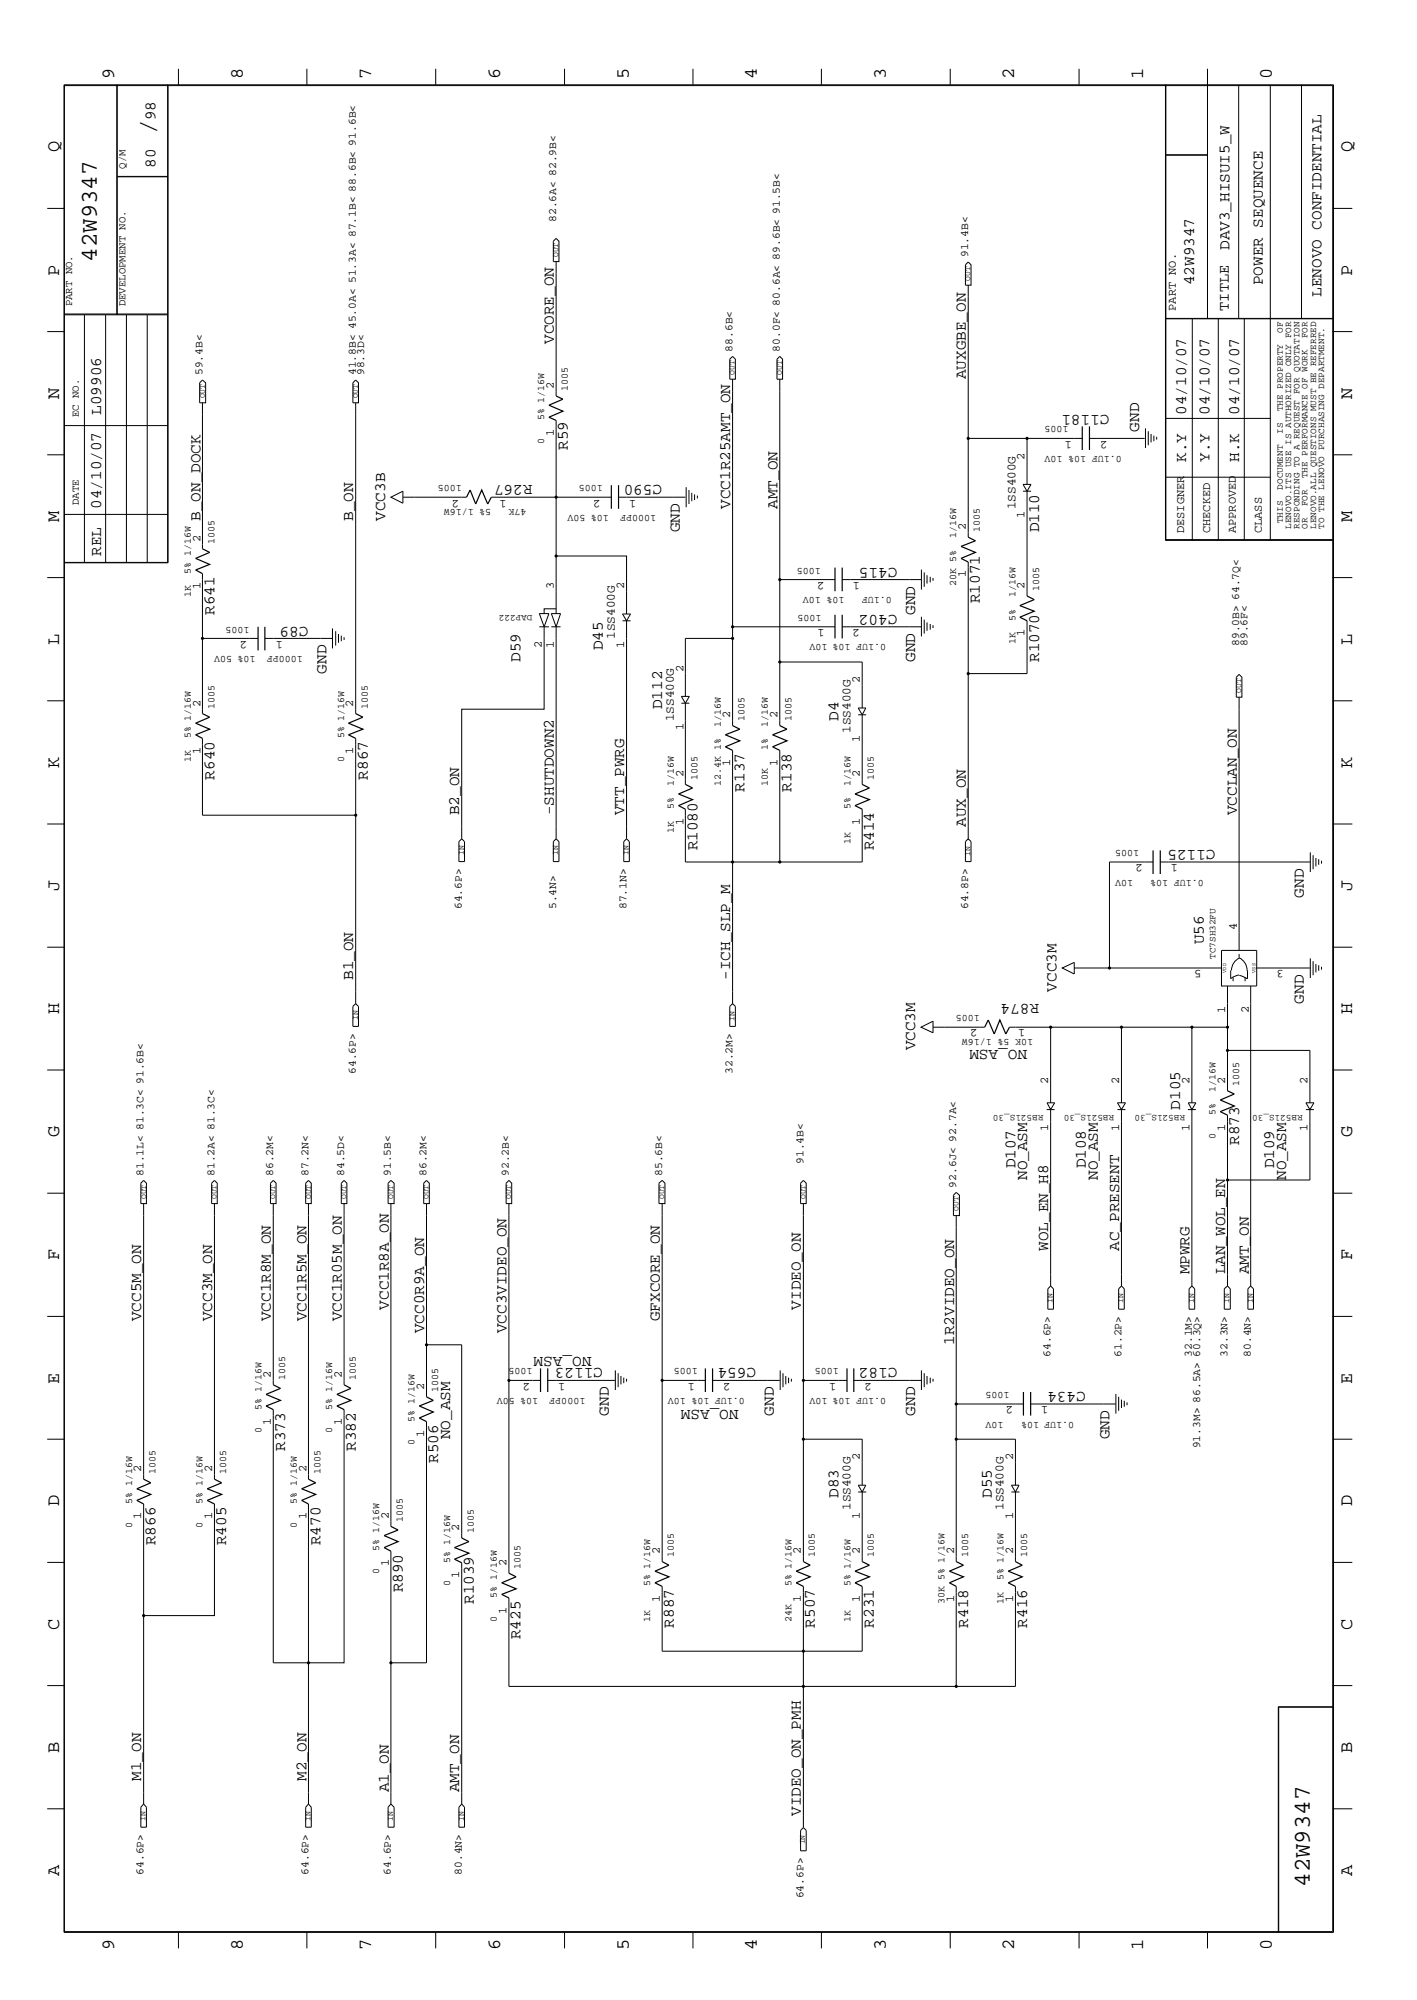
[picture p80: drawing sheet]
<svg xmlns="http://www.w3.org/2000/svg" width="300mm" height="423mm" viewBox="0 0 300 423" stroke-linecap="round" stroke-linejoin="round" font-family="sans-serif">
<defs><g id="words">
<text font-size="5.2" x="32.9" y="28.4" transform="rotate(-90 32.9 28.4)">/</text>
<g font-size="5.1">
<text x="20.5" y="55.4" transform="rotate(-90 20.5 55.4)">42W9347</text>
<text x="277.2" y="399.4" transform="rotate(-90 277.2 399.4)">42W9347</text>
</g>
<g font-size="4">
<text x="24.1" y="16.7" transform="rotate(-90 24.1 16.7)">9</text>
<text x="51.4" y="16.7" transform="rotate(-90 51.4 16.7)">8</text>
<text x="78.6" y="16.7" transform="rotate(-90 78.6 16.7)">7</text>
<text x="105.8" y="16.7" transform="rotate(-90 105.8 16.7)">6</text>
<text x="133.1" y="16.7" transform="rotate(-90 133.1 16.7)">5</text>
<text x="160.2" y="16.7" transform="rotate(-90 160.2 16.7)">4</text>
<text x="187.5" y="16.7" transform="rotate(-90 187.5 16.7)">3</text>
<text x="214.6" y="16.7" transform="rotate(-90 214.6 16.7)">2</text>
<text x="241.9" y="16.7" transform="rotate(-90 241.9 16.7)">1</text>
<text x="269.2" y="16.7" transform="rotate(-90 269.2 16.7)">0</text>
<text x="12.5" y="32.3" transform="rotate(-90 12.5 32.3)">Q</text>
<text x="286.2" y="32.3" transform="rotate(-90 286.2 32.3)">Q</text>
<text x="12.5" y="58.3" transform="rotate(-90 12.5 58.3)">P</text>
<text x="286.2" y="58.3" transform="rotate(-90 286.2 58.3)">P</text>
<text x="12.5" y="84.4" transform="rotate(-90 12.5 84.4)">N</text>
<text x="286.2" y="84.4" transform="rotate(-90 286.2 84.4)">N</text>
<text x="12.5" y="110.5" transform="rotate(-90 12.5 110.5)">M</text>
<text x="286.2" y="110.5" transform="rotate(-90 286.2 110.5)">M</text>
<text x="12.5" y="136.5" transform="rotate(-90 12.5 136.5)">L</text>
<text x="286.2" y="136.5" transform="rotate(-90 286.2 136.5)">L</text>
<text x="12.5" y="162.6" transform="rotate(-90 12.5 162.6)">K</text>
<text x="286.2" y="162.6" transform="rotate(-90 286.2 162.6)">K</text>
<text x="12.5" y="188.6" transform="rotate(-90 12.5 188.6)">J</text>
<text x="286.2" y="188.6" transform="rotate(-90 286.2 188.6)">J</text>
<text x="12.5" y="214.7" transform="rotate(-90 12.5 214.7)">H</text>
<text x="286.2" y="214.7" transform="rotate(-90 286.2 214.7)">H</text>
<text x="12.5" y="240.7" transform="rotate(-90 12.5 240.7)">G</text>
<text x="286.2" y="240.7" transform="rotate(-90 286.2 240.7)">G</text>
<text x="12.5" y="266.8" transform="rotate(-90 12.5 266.8)">F</text>
<text x="286.2" y="266.8" transform="rotate(-90 286.2 266.8)">F</text>
<text x="12.5" y="292.9" transform="rotate(-90 12.5 292.9)">E</text>
<text x="286.2" y="292.9" transform="rotate(-90 286.2 292.9)">E</text>
<text x="12.5" y="318.9" transform="rotate(-90 12.5 318.9)">D</text>
<text x="286.2" y="318.9" transform="rotate(-90 286.2 318.9)">D</text>
<text x="12.5" y="344.9" transform="rotate(-90 12.5 344.9)">C</text>
<text x="286.2" y="344.9" transform="rotate(-90 286.2 344.9)">C</text>
<text x="12.5" y="371" transform="rotate(-90 12.5 371)">B</text>
<text x="286.2" y="371" transform="rotate(-90 286.2 371)">B</text>
<text x="12.5" y="397" transform="rotate(-90 12.5 397)">A</text>
<text x="286.2" y="397" transform="rotate(-90 286.2 397)">A</text>
<text x="24.1" y="412.7" transform="rotate(-90 24.1 412.7)">9</text>
<text x="51.4" y="412.7" transform="rotate(-90 51.4 412.7)">8</text>
<text x="78.6" y="412.7" transform="rotate(-90 78.6 412.7)">7</text>
<text x="105.8" y="412.7" transform="rotate(-90 105.8 412.7)">6</text>
<text x="133.1" y="412.7" transform="rotate(-90 133.1 412.7)">5</text>
<text x="160.2" y="412.7" transform="rotate(-90 160.2 412.7)">4</text>
<text x="187.5" y="412.7" transform="rotate(-90 187.5 412.7)">3</text>
<text x="214.6" y="412.7" transform="rotate(-90 214.6 412.7)">2</text>
<text x="241.9" y="412.7" transform="rotate(-90 241.9 412.7)">1</text>
<text x="269.2" y="412.7" transform="rotate(-90 269.2 412.7)">0</text>
</g>
<g font-size="3.4">
<text x="32.9" y="25.5" transform="rotate(-90 32.9 25.5)">98</text>
<text x="32.9" y="35.5" transform="rotate(-90 32.9 35.5)">80</text>
<text x="260.2" y="52.9" transform="rotate(-90 260.2 52.9)">DAV3_HISUI5_W</text>
<text x="252.7" y="60.4" transform="rotate(-90 252.7 60.4)">42W9347</text>
<text x="267.2" y="60.4" transform="rotate(-90 267.2 60.4)">POWER SEQUENCE</text>
<text x="279.7" y="62.8" transform="rotate(-90 279.7 62.8)">LENOVO CONFIDENTIAL</text>
<text x="117.2" y="72.8" transform="rotate(-90 117.2 72.8)">VCORE_ON</text>
<text x="204.4" y="80.3" transform="rotate(-90 204.4 80.3)">AUXGBE_ON</text>
<text x="21.4" y="87.8" transform="rotate(-90 21.4 87.8)">L09906</text>
<text x="234.8" y="87.8" transform="rotate(-180 234.8 87.8)">C1181</text>
<text x="251" y="87.8" transform="rotate(-90 251 87.8)">04/10/07</text>
<text x="255.9" y="87.8" transform="rotate(-90 255.9 87.8)">04/10/07</text>
<text x="262.2" y="87.8" transform="rotate(-90 262.2 87.8)">04/10/07</text>
<text x="120.1" y="95.3" transform="rotate(-90 120.1 95.3)">R59</text>
<text x="241" y="91.4" transform="rotate(-90 241 91.4)">GND</text>
<text x="251" y="97.8" transform="rotate(-90 251 97.8)">K.Y</text>
<text x="255.9" y="97.8" transform="rotate(-90 255.9 97.8)">Y.Y</text>
<text x="262.2" y="97.8" transform="rotate(-90 262.2 97.8)">H.K</text>
<text x="21.4" y="107.7" transform="rotate(-90 21.4 107.7)">04/10/07</text>
<text x="112.7" y="102.7" transform="rotate(-180 112.7 102.7)">R267</text>
<text x="140.1" y="102.7" transform="rotate(-180 140.1 102.7)">C590</text>
<text x="154.5" y="107.7" transform="rotate(-90 154.5 107.7)">VCC1R25AMT_ON</text>
<text x="164.5" y="107.7" transform="rotate(-90 164.5 107.7)">AMT_ON</text>
<text x="42.4" y="110.2" transform="rotate(-90 42.4 110.2)">B_ON_DOCK</text>
<text x="74.8" y="110.2" transform="rotate(-90 74.8 110.2)">B_ON</text>
<text x="81.5" y="110.2" transform="rotate(-90 81.5 110.2)">VCC3B</text>
<text x="143.8" y="112.7" transform="rotate(-90 143.8 112.7)">GND</text>
<text x="219.9" y="112.7" transform="rotate(-90 219.9 112.7)">D110</text>
<text x="21.4" y="117.7" transform="rotate(-90 21.4 117.7)">REL</text>
<text x="189.9" y="120.1" transform="rotate(-180 189.9 120.1)">C415</text>
<text x="45.4" y="130.1" transform="rotate(-90 45.4 130.1)">R641</text>
<text x="189.9" y="130.1" transform="rotate(-180 189.9 130.1)">C402</text>
<text x="193.6" y="130.1" transform="rotate(-90 193.6 130.1)">GND</text>
<text x="207.3" y="127.7" transform="rotate(-90 207.3 127.7)">R1071</text>
<text x="65.3" y="132.7" transform="rotate(-180 65.3 132.7)">C89</text>
<text x="127.6" y="137.7" transform="rotate(-90 127.6 137.7)">D45</text>
<text x="69.1" y="142.6" transform="rotate(-90 69.1 142.6)">GND</text>
<text x="110.2" y="140.1" transform="rotate(-90 110.2 140.1)">D59</text>
<text x="193.6" y="140.1" transform="rotate(-90 193.6 140.1)">GND</text>
<text x="219.9" y="140.1" transform="rotate(-90 219.9 140.1)">R1070</text>
<text x="140.1" y="150.1" transform="rotate(-90 140.1 150.1)">D112</text>
<text x="177.5" y="152.6" transform="rotate(-90 177.5 152.6)">D4</text>
<text x="45.4" y="165" transform="rotate(-90 45.4 165)">R640</text>
<text x="77.8" y="165" transform="rotate(-90 77.8 165)">R867</text>
<text x="157.6" y="167.6" transform="rotate(-90 157.6 167.6)">R137</text>
<text x="167.5" y="167.6" transform="rotate(-90 167.5 167.6)">R138</text>
<text x="97.2" y="172.6" transform="rotate(-90 97.2 172.6)">B2_ON</text>
<text x="117.2" y="172.6" transform="rotate(-90 117.2 172.6)">-SHUTDOWN2</text>
<text x="132.1" y="172.6" transform="rotate(-90 132.1 172.6)">VTT_PWRG</text>
<text x="261.7" y="172.6" transform="rotate(-90 261.7 172.6)">VCCLAN_ON</text>
<text x="204.4" y="175" transform="rotate(-90 204.4 175)">AUX_ON</text>
<text x="147.6" y="180" transform="rotate(-90 147.6 180)">R1080</text>
<text x="184.9" y="180" transform="rotate(-90 184.9 180)">R414</text>
<text x="257.2" y="180" transform="rotate(-180 257.2 180)">C1125</text>
<text x="275.9" y="190" transform="rotate(-90 275.9 190)">GND</text>
<text x="254.8" y="199.9" transform="rotate(-90 254.8 199.9)">U56</text>
<text x="74.8" y="207.4" transform="rotate(-90 74.8 207.4)">B1_ON</text>
<text x="154.5" y="207.4" transform="rotate(-90 154.5 207.4)">-ICH_SLP_M</text>
<text x="223.6" y="209.9" transform="rotate(-90 223.6 209.9)">VCC3M</text>
<text x="219.9" y="212.4" transform="rotate(-180 219.9 212.4)">R874</text>
<text x="275.9" y="212.4" transform="rotate(-90 275.9 212.4)">GND</text>
<text x="193.6" y="222.3" transform="rotate(-90 193.6 222.3)">VCC3M</text>
<text x="217.3" y="222.3" transform="rotate(-180 217.3 222.3)">NO_ASM</text>
<text x="249.8" y="234.9" transform="rotate(-90 249.8 234.9)">D105</text>
<text x="262.2" y="242.3" transform="rotate(-90 262.2 242.3)">R873</text>
<text x="214.9" y="247.3" transform="rotate(-90 214.9 247.3)">D107</text>
<text x="217.3" y="249.8" transform="rotate(-90 217.3 249.8)">NO_ASM</text>
<text x="229.8" y="247.3" transform="rotate(-90 229.8 247.3)">D108</text>
<text x="232.3" y="249.8" transform="rotate(-90 232.3 249.8)">NO_ASM</text>
<text x="269.7" y="247.3" transform="rotate(-90 269.7 247.3)">D109</text>
<text x="272.2" y="249.8" transform="rotate(-90 272.2 249.8)">NO_ASM</text>
<text x="221.8" y="264.8" transform="rotate(-90 221.8 264.8)">WOL_EN_H8</text>
<text x="236.8" y="264.8" transform="rotate(-90 236.8 264.8)">AC_PRESENT</text>
<text x="251.7" y="269.7" transform="rotate(-90 251.7 269.7)">MPWRG</text>
<text x="259.2" y="269.7" transform="rotate(-90 259.2 269.7)">LAN_WOL_EN</text>
<text x="264.2" y="269.7" transform="rotate(-90 264.2 269.7)">AMT_ON</text>
<text x="29.9" y="279.7" transform="rotate(-90 29.9 279.7)">VCC5M_ON</text>
<text x="44.9" y="279.7" transform="rotate(-90 44.9 279.7)">VCC3M_ON</text>
<text x="57.3" y="279.7" transform="rotate(-90 57.3 279.7)">VCC1R8M_ON</text>
<text x="64.9" y="279.7" transform="rotate(-90 64.9 279.7)">VCC1R5M_ON</text>
<text x="72.3" y="279.7" transform="rotate(-90 72.3 279.7)">VCC1R05M_ON</text>
<text x="82.3" y="277.2" transform="rotate(-90 82.3 277.2)">VCC1R8A_ON</text>
<text x="139.6" y="279.7" transform="rotate(-90 139.6 279.7)">GFXCORE_ON</text>
<text x="169.5" y="277.2" transform="rotate(-90 169.5 277.2)">VIDEO_ON</text>
<text x="89.7" y="282.2" transform="rotate(-90 89.7 282.2)">VCC0R9A_ON</text>
<text x="107.2" y="282.2" transform="rotate(-90 107.2 282.2)">VCC3VIDEO_ON</text>
<text x="125.1" y="287.2" transform="rotate(-180 125.1 287.2)">NO_ASM</text>
<text x="201.9" y="284.6" transform="rotate(-90 201.9 284.6)">1R2VIDEO_ON</text>
<text x="127.6" y="289.6" transform="rotate(-180 127.6 289.6)">C1123</text>
<text x="160" y="289.6" transform="rotate(-180 160 289.6)">C654</text>
<text x="189.9" y="289.6" transform="rotate(-180 189.9 289.6)">C182</text>
<text x="128.9" y="299.6" transform="rotate(-90 128.9 299.6)">GND</text>
<text x="156.3" y="298.4" transform="rotate(-180 156.3 298.4)">NO_ASM</text>
<text x="163.7" y="299.6" transform="rotate(-90 163.7 299.6)">GND</text>
<text x="193.6" y="299.6" transform="rotate(-90 193.6 299.6)">GND</text>
<text x="229.8" y="294.6" transform="rotate(-180 229.8 294.6)">C434</text>
<text x="95.2" y="304.6" transform="rotate(-90 95.2 304.6)">NO_ASM</text>
<text x="234.8" y="304.6" transform="rotate(-90 234.8 304.6)">GND</text>
<text x="60.4" y="307.1" transform="rotate(-90 60.4 307.1)">R373</text>
<text x="75.3" y="307.1" transform="rotate(-90 75.3 307.1)">R382</text>
<text x="92.7" y="309.6" transform="rotate(-90 92.7 309.6)">R506</text>
<text x="177.5" y="317.1" transform="rotate(-90 177.5 317.1)">D83</text>
<text x="209.9" y="317.1" transform="rotate(-90 209.9 317.1)">D55</text>
<text x="32.9" y="327.1" transform="rotate(-90 32.9 327.1)">R866</text>
<text x="47.8" y="327.1" transform="rotate(-90 47.8 327.1)">R405</text>
<text x="67.8" y="327.1" transform="rotate(-90 67.8 327.1)">R470</text>
<text x="85.3" y="337.1" transform="rotate(-90 85.3 337.1)">R890</text>
<text x="100.2" y="339.5" transform="rotate(-90 100.2 339.5)">R1039</text>
<text x="110.2" y="347" transform="rotate(-90 110.2 347)">R425</text>
<text x="142.6" y="344.5" transform="rotate(-90 142.6 344.5)">R887</text>
<text x="172.5" y="344.5" transform="rotate(-90 172.5 344.5)">R507</text>
<text x="184.9" y="344.5" transform="rotate(-90 184.9 344.5)">R231</text>
<text x="204.9" y="344.5" transform="rotate(-90 204.9 344.5)">R418</text>
<text x="217.3" y="344.5" transform="rotate(-90 217.3 344.5)">R416</text>
<text x="29.9" y="376.9" transform="rotate(-90 29.9 376.9)">M1_ON</text>
<text x="64.9" y="376.9" transform="rotate(-90 64.9 376.9)">M2_ON</text>
<text x="82.3" y="379.4" transform="rotate(-90 82.3 379.4)">A1_ON</text>
<text x="97.2" y="379.4" transform="rotate(-90 97.2 379.4)">AMT_ON</text>
<text x="169.5" y="384.4" transform="rotate(-90 169.5 384.4)">VIDEO_ON_PMH</text>
</g>
<text font-size="3.2" x="260" y="65.8" transform="rotate(-90 260 65.8)">TITLE</text>
<g font-size="2.7">
<text x="214.9" y="107.8" transform="rotate(-90 214.9 107.8)">1SS400G</text>
<text x="130.1" y="135.2" transform="rotate(-90 130.1 135.2)">1SS400G</text>
<text x="142.6" y="152.7" transform="rotate(-90 142.6 152.7)">1SS400G</text>
<text x="180" y="155.1" transform="rotate(-90 180 155.1)">1SS400G</text>
<text x="180" y="319.6" transform="rotate(-90 180 319.6)">1SS400G</text>
<text x="212.3" y="319.6" transform="rotate(-90 212.3 319.6)">1SS400G</text>
</g>
<g font-size="2.5">
<text x="248.8" y="65.8" transform="rotate(-90 248.8 65.8)">PART NO.</text>
<text x="117.2" y="82.3" transform="rotate(-90 117.2 82.3)">2</text>
<text x="117.2" y="92.3" transform="rotate(-90 117.2 92.3)">1</text>
<text x="226.8" y="93.3" transform="rotate(-180 226.8 93.3)">1</text>
<text x="234.4" y="93.3" transform="rotate(-180 234.4 93.3)">2</text>
<text x="216.8" y="97.3" transform="rotate(-90 216.8 97.3)">2</text>
<text x="97.2" y="105.7" transform="rotate(-180 97.2 105.7)">2</text>
<text x="107.2" y="105.7" transform="rotate(-180 107.2 105.7)">1</text>
<text x="127.1" y="105.7" transform="rotate(-180 127.1 105.7)">2</text>
<text x="134.6" y="105.7" transform="rotate(-180 134.6 105.7)">1</text>
<text x="204.4" y="112.2" transform="rotate(-90 204.4 112.2)">2</text>
<text x="216.8" y="109.7" transform="rotate(-90 216.8 109.7)">1</text>
<text x="250.6" y="112.9" transform="rotate(-90 250.6 112.9)">DESIGNER</text>
<text x="256.1" y="112.9" transform="rotate(-90 256.1 112.9)">CHECKED</text>
<text x="261.5" y="112.9" transform="rotate(-90 261.5 112.9)">APPROVED</text>
<text x="267" y="112.9" transform="rotate(-90 267 112.9)">CLASS</text>
<text x="42.4" y="114.7" transform="rotate(-90 42.4 114.7)">2</text>
<text x="42.4" y="124.7" transform="rotate(-90 42.4 124.7)">1</text>
<text x="117.2" y="124.6" transform="rotate(-90 117.2 124.6)">3</text>
<text x="132.1" y="124.6" transform="rotate(-90 132.1 124.6)">2</text>
<text x="174.5" y="123.2" transform="rotate(-180 174.5 123.2)">2</text>
<text x="181.9" y="123.2" transform="rotate(-180 181.9 123.2)">1</text>
<text x="204.4" y="122.2" transform="rotate(-90 204.4 122.2)">1</text>
<text x="216.8" y="124.6" transform="rotate(-90 216.8 124.6)">2</text>
<text x="52.3" y="135.6" transform="rotate(-180 52.3 135.6)">2</text>
<text x="59.9" y="135.6" transform="rotate(-180 59.9 135.6)">1</text>
<text x="114.6" y="137.2" transform="rotate(-90 114.6 137.2)">2</text>
<text x="117.2" y="137.2" transform="rotate(-90 117.2 137.2)">1</text>
<text x="132.1" y="137.2" transform="rotate(-90 132.1 137.2)">1</text>
<text x="174.5" y="133.2" transform="rotate(-180 174.5 133.2)">1</text>
<text x="181.9" y="133.2" transform="rotate(-180 181.9 133.2)">2</text>
<text x="216.8" y="134.7" transform="rotate(-90 216.8 134.7)">1</text>
<text x="144.6" y="142.2" transform="rotate(-90 144.6 142.2)">2</text>
<text x="42.4" y="149.6" transform="rotate(-90 42.4 149.6)">2</text>
<text x="74.8" y="149.6" transform="rotate(-90 74.8 149.6)">2</text>
<text x="181.9" y="144.6" transform="rotate(-90 181.9 144.6)">2</text>
<text x="144.6" y="154.6" transform="rotate(-90 144.6 154.6)">1</text>
<text x="154.5" y="152.1" transform="rotate(-90 154.5 152.1)">2</text>
<text x="164.5" y="152.1" transform="rotate(-90 164.5 152.1)">2</text>
<text x="42.4" y="159.6" transform="rotate(-90 42.4 159.6)">1</text>
<text x="74.8" y="159.6" transform="rotate(-90 74.8 159.6)">1</text>
<text x="181.9" y="157.1" transform="rotate(-90 181.9 157.1)">1</text>
<text x="144.6" y="164.5" transform="rotate(-90 144.6 164.5)">2</text>
<text x="154.5" y="162.1" transform="rotate(-90 154.5 162.1)">1</text>
<text x="164.5" y="162.1" transform="rotate(-90 164.5 162.1)">1</text>
<text x="181.9" y="164.5" transform="rotate(-90 181.9 164.5)">2</text>
<text x="144.6" y="174.6" transform="rotate(-90 144.6 174.6)">1</text>
<text x="181.9" y="174.6" transform="rotate(-90 181.9 174.6)">1</text>
<text x="241.8" y="183" transform="rotate(-180 241.8 183)">2</text>
<text x="249.3" y="183" transform="rotate(-180 249.3 183)">1</text>
<text x="261.7" y="196.9" transform="rotate(-90 261.7 196.9)">4</text>
<text x="254.3" y="205.4" transform="rotate(-180 254.3 205.4)">5</text>
<text x="271.7" y="205.4" transform="rotate(-180 271.7 205.4)">3</text>
<text x="259.2" y="214.5" transform="rotate(-90 259.2 214.5)">1</text>
<text x="264.2" y="214.5" transform="rotate(-90 264.2 214.5)">2</text>
<text x="206.8" y="217.8" transform="rotate(-180 206.8 217.8)">2</text>
<text x="216.9" y="217.8" transform="rotate(-180 216.9 217.8)">1</text>
<text x="221.8" y="229.4" transform="rotate(-90 221.8 229.4)">2</text>
<text x="236.8" y="229.4" transform="rotate(-90 236.8 229.4)">2</text>
<text x="251.7" y="229.4" transform="rotate(-90 251.7 229.4)">2</text>
<text x="259.2" y="229.4" transform="rotate(-90 259.2 229.4)">2</text>
<text x="276.7" y="229.4" transform="rotate(-90 276.7 229.4)">2</text>
<text x="221.8" y="239.4" transform="rotate(-90 221.8 239.4)">1</text>
<text x="236.8" y="239.4" transform="rotate(-90 236.8 239.4)">1</text>
<text x="251.7" y="239.4" transform="rotate(-90 251.7 239.4)">1</text>
<text x="259.2" y="239.4" transform="rotate(-90 259.2 239.4)">1</text>
<text x="276.7" y="239.4" transform="rotate(-90 276.7 239.4)">1</text>
<text x="57.3" y="291.7" transform="rotate(-90 57.3 291.7)">2</text>
<text x="72.3" y="291.7" transform="rotate(-90 72.3 291.7)">2</text>
<text x="112.2" y="292.7" transform="rotate(-180 112.2 292.7)">2</text>
<text x="119.6" y="292.7" transform="rotate(-180 119.6 292.7)">1</text>
<text x="147.1" y="292.7" transform="rotate(-180 147.1 292.7)">1</text>
<text x="154.6" y="292.7" transform="rotate(-180 154.6 292.7)">2</text>
<text x="177" y="292.7" transform="rotate(-180 177 292.7)">1</text>
<text x="184.5" y="292.7" transform="rotate(-180 184.5 292.7)">2</text>
<text x="89.7" y="294.1" transform="rotate(-90 89.7 294.1)">2</text>
<text x="214.4" y="297.6" transform="rotate(-180 214.4 297.6)">2</text>
<text x="221.8" y="297.6" transform="rotate(-180 221.8 297.6)">1</text>
<text x="57.3" y="301.7" transform="rotate(-90 57.3 301.7)">1</text>
<text x="72.3" y="301.7" transform="rotate(-90 72.3 301.7)">1</text>
<text x="89.7" y="304.1" transform="rotate(-90 89.7 304.1)">1</text>
<text x="29.9" y="311.6" transform="rotate(-90 29.9 311.6)">2</text>
<text x="44.9" y="311.6" transform="rotate(-90 44.9 311.6)">2</text>
<text x="64.9" y="311.6" transform="rotate(-90 64.9 311.6)">2</text>
<text x="181.9" y="309.1" transform="rotate(-90 181.9 309.1)">2</text>
<text x="214.4" y="309.1" transform="rotate(-90 214.4 309.1)">2</text>
<text x="29.9" y="321.6" transform="rotate(-90 29.9 321.6)">1</text>
<text x="44.9" y="321.6" transform="rotate(-90 44.9 321.6)">1</text>
<text x="64.9" y="321.6" transform="rotate(-90 64.9 321.6)">1</text>
<text x="82.3" y="321.6" transform="rotate(-90 82.3 321.6)">2</text>
<text x="181.9" y="321.6" transform="rotate(-90 181.9 321.6)">1</text>
<text x="214.4" y="321.6" transform="rotate(-90 214.4 321.6)">1</text>
<text x="97.2" y="324" transform="rotate(-90 97.2 324)">2</text>
<text x="139.6" y="329" transform="rotate(-90 139.6 329)">2</text>
<text x="169.5" y="329" transform="rotate(-90 169.5 329)">2</text>
<text x="181.9" y="329" transform="rotate(-90 181.9 329)">2</text>
<text x="201.9" y="329" transform="rotate(-90 201.9 329)">2</text>
<text x="214.4" y="329" transform="rotate(-90 214.4 329)">2</text>
<text x="82.3" y="331.6" transform="rotate(-90 82.3 331.6)">1</text>
<text x="97.2" y="334.1" transform="rotate(-90 97.2 334.1)">1</text>
<text x="107.2" y="331.6" transform="rotate(-90 107.2 331.6)">2</text>
<text x="107.2" y="341.5" transform="rotate(-90 107.2 341.5)">1</text>
<text x="139.6" y="339" transform="rotate(-90 139.6 339)">1</text>
<text x="169.5" y="339" transform="rotate(-90 169.5 339)">1</text>
<text x="181.9" y="339" transform="rotate(-90 181.9 339)">1</text>
<text x="201.9" y="339" transform="rotate(-90 201.9 339)">1</text>
<text x="214.4" y="339" transform="rotate(-90 214.4 339)">1</text>
</g>
<g font-size="2.4">
<text x="117.7" y="47" transform="rotate(-90 117.7 47)">82.6A&lt; 82.9B&lt;</text>
<text x="204.9" y="54.4" transform="rotate(-90 204.9 54.4)">91.4B&lt;</text>
<text x="155" y="74.4" transform="rotate(-90 155 74.4)">88.6B&lt;</text>
<text x="165" y="74.4" transform="rotate(-90 165 74.4)">80.0F&lt; 80.6A&lt; 89.6B&lt; 91.5B&lt;</text>
<text x="42.8" y="79.4" transform="rotate(-90 42.8 79.4)">59.4B&lt;</text>
<text x="75.3" y="79.4" transform="rotate(-90 75.3 79.4)">41.8B&lt; 45.0A&lt; 51.3A&lt; 87.1B&lt; 88.6B&lt; 91.6B&lt;</text>
<text x="77" y="79.4" transform="rotate(-90 77 79.4)">98.3D&lt;</text>
<text x="262.2" y="136.7" transform="rotate(-90 262.2 136.7)">89.0B&gt; 64.7Q&lt;</text>
<text x="264" y="136.7" transform="rotate(-90 264 136.7)">89.6F&lt;</text>
<text x="97.7" y="192.4" transform="rotate(-90 97.7 192.4)">64.6P&gt;</text>
<text x="117.7" y="192.4" transform="rotate(-90 117.7 192.4)">5.4N&gt;</text>
<text x="132.6" y="192.4" transform="rotate(-90 132.6 192.4)">87.1N&gt;</text>
<text x="204.9" y="192.4" transform="rotate(-90 204.9 192.4)">64.8P&gt;</text>
<text x="75.3" y="227.3" transform="rotate(-90 75.3 227.3)">64.6P&gt;</text>
<text x="155" y="227.3" transform="rotate(-90 155 227.3)">32.2M&gt;</text>
<text x="30.4" y="248.9" transform="rotate(-90 30.4 248.9)">81.1L&lt; 81.3C&lt; 91.6B&lt;</text>
<text x="45.4" y="248.9" transform="rotate(-90 45.4 248.9)">81.2A&lt; 81.3C&lt;</text>
<text x="57.8" y="248.9" transform="rotate(-90 57.8 248.9)">86.2M&lt;</text>
<text x="65.3" y="248.9" transform="rotate(-90 65.3 248.9)">87.2N&lt;</text>
<text x="72.8" y="248.9" transform="rotate(-90 72.8 248.9)">84.5D&lt;</text>
<text x="82.7" y="248.9" transform="rotate(-90 82.7 248.9)">91.5B&lt;</text>
<text x="90.3" y="248.9" transform="rotate(-90 90.3 248.9)">86.2M&lt;</text>
<text x="107.7" y="248.9" transform="rotate(-90 107.7 248.9)">92.2B&lt;</text>
<text x="140.1" y="248.9" transform="rotate(-90 140.1 248.9)">85.6B&lt;</text>
<text x="170" y="246.4" transform="rotate(-90 170 246.4)">91.4B&lt;</text>
<text x="202.4" y="251.4" transform="rotate(-90 202.4 251.4)">92.6J&lt; 92.7A&lt;</text>
<text x="222.3" y="287.2" transform="rotate(-90 222.3 287.2)">64.6P&gt;</text>
<text x="237.3" y="287.2" transform="rotate(-90 237.3 287.2)">61.2P&gt;</text>
<text x="252.2" y="287.2" transform="rotate(-90 252.2 287.2)">32.1M&gt;</text>
<text x="259.8" y="287.2" transform="rotate(-90 259.8 287.2)">32.3N&gt;</text>
<text x="264.7" y="287.2" transform="rotate(-90 264.7 287.2)">80.4N&gt;</text>
<text x="254" y="306.6" transform="rotate(-90 254 306.6)">91.3M&gt; 86.5A&gt; 60.3Q&gt;</text>
<text x="30.4" y="396.8" transform="rotate(-90 30.4 396.8)">64.6P&gt;</text>
<text x="65.3" y="396.8" transform="rotate(-90 65.3 396.8)">64.6P&gt;</text>
<text x="82.7" y="396.8" transform="rotate(-90 82.7 396.8)">64.6P&gt;</text>
<text x="97.7" y="396.8" transform="rotate(-90 97.7 396.8)">80.4N&gt;</text>
<text x="170" y="401.8" transform="rotate(-90 170 401.8)">64.6P&gt;</text>
</g>
<g font-size="2.3">
<text x="26.6" y="35.7" transform="rotate(-90 26.6 35.7)">Q/M</text>
<text x="15.2" y="64.9" transform="rotate(-90 15.2 64.9)">PART NO.</text>
<text x="26.6" y="64.9" transform="rotate(-90 26.6 64.9)">DEVELOPMENT NO.</text>
<text x="16.7" y="88.3" transform="rotate(-90 16.7 88.3)">EC NO.</text>
<text x="16.7" y="106.9" transform="rotate(-90 16.7 106.9)">DATE</text>
</g>
<g font-size="2.1">
<text x="120.1" y="82.8" transform="rotate(-90 120.1 82.8)">1005</text>
<text x="115.1" y="89" transform="rotate(-90 115.1 89)">5% 1/16W</text>
<text x="115.1" y="94" transform="rotate(-90 115.1 94)">0</text>
<text x="226.1" y="90.3" transform="rotate(-180 226.1 90.3)">1005</text>
<text x="237.4" y="96.5" transform="rotate(-180 237.4 96.5)">0.1UF 10% 10V</text>
<text x="97.7" y="102.7" transform="rotate(-180 97.7 102.7)">1005</text>
<text x="104" y="107.7" transform="rotate(-180 104 107.7)">5% 1/16W</text>
<text x="111.4" y="107.7" transform="rotate(-180 111.4 107.7)">47K</text>
<text x="127.6" y="102.7" transform="rotate(-180 127.6 102.7)">1005</text>
<text x="128.9" y="109" transform="rotate(-180 128.9 109)">10% 50V</text>
<text x="138.9" y="109" transform="rotate(-180 138.9 109)">1000PF</text>
<text x="202.4" y="114" transform="rotate(-90 202.4 114)">1/16W</text>
<text x="207.3" y="112.7" transform="rotate(-90 207.3 112.7)">1005</text>
<text x="45.4" y="115.2" transform="rotate(-90 45.4 115.2)">1005</text>
<text x="40.4" y="121.4" transform="rotate(-90 40.4 121.4)">5% 1/16W</text>
<text x="173.7" y="120.1" transform="rotate(-180 173.7 120.1)">1005</text>
<text x="202.4" y="124" transform="rotate(-90 202.4 124)">20K 5%</text>
<text x="219.9" y="125.1" transform="rotate(-90 219.9 125.1)">1005</text>
<text x="40.4" y="126.4" transform="rotate(-90 40.4 126.4)">1K</text>
<text x="173.8" y="130.1" transform="rotate(-180 173.8 130.1)">1005</text>
<text x="178.7" y="126.4" transform="rotate(-180 178.7 126.4)">10% 10V</text>
<text x="188.7" y="126.4" transform="rotate(-180 188.7 126.4)">0.1UF</text>
<text x="214.9" y="131.4" transform="rotate(-90 214.9 131.4)">5%</text>
<text x="214.9" y="126.4" transform="rotate(-90 214.9 126.4)">1/16W</text>
<text x="52.8" y="132.7" transform="rotate(-180 52.8 132.7)">1005</text>
<text x="187.5" y="136.4" transform="rotate(-180 187.5 136.4)">0.1UF 10% 10V</text>
<text x="214.9" y="136.4" transform="rotate(-90 214.9 136.4)">1K</text>
<text x="54.1" y="138.9" transform="rotate(-180 54.1 138.9)">10% 50V</text>
<text x="64.1" y="138.9" transform="rotate(-180 64.1 138.9)">1000PF</text>
<text x="45.4" y="150.1" transform="rotate(-90 45.4 150.1)">1005</text>
<text x="77.8" y="150.1" transform="rotate(-90 77.8 150.1)">1005</text>
<text x="152.6" y="153.8" transform="rotate(-90 152.6 153.8)">1/16W</text>
<text x="157.6" y="152.6" transform="rotate(-90 157.6 152.6)">1005</text>
<text x="162.5" y="153.8" transform="rotate(-90 162.5 153.8)">1/16W</text>
<text x="167.5" y="152.6" transform="rotate(-90 167.5 152.6)">1005</text>
<text x="40.4" y="161.3" transform="rotate(-90 40.4 161.3)">1K</text>
<text x="40.4" y="156.3" transform="rotate(-90 40.4 156.3)">5% 1/16W</text>
<text x="72.8" y="161.3" transform="rotate(-90 72.8 161.3)">0</text>
<text x="72.8" y="156.3" transform="rotate(-90 72.8 156.3)">5% 1/16W</text>
<text x="162.5" y="158.8" transform="rotate(-90 162.5 158.8)">1%</text>
<text x="142.6" y="166.3" transform="rotate(-90 142.6 166.3)">1/16W</text>
<text x="147.6" y="165" transform="rotate(-90 147.6 165)">1005</text>
<text x="152.6" y="166.3" transform="rotate(-90 152.6 166.3)">12.4K 1%</text>
<text x="162.5" y="166.3" transform="rotate(-90 162.5 166.3)">10K</text>
<text x="180" y="166.3" transform="rotate(-90 180 166.3)">1/16W</text>
<text x="184.9" y="165" transform="rotate(-90 184.9 165)">1005</text>
<text x="142.6" y="171.3" transform="rotate(-90 142.6 171.3)">5%</text>
<text x="180" y="171.3" transform="rotate(-90 180 171.3)">5%</text>
<text x="142.6" y="176.3" transform="rotate(-90 142.6 176.3)">1K</text>
<text x="180" y="178.7" transform="rotate(-90 180 178.7)">1K</text>
<text x="241" y="180" transform="rotate(-180 241 180)">1005</text>
<text x="239.8" y="186.3" transform="rotate(-180 239.8 186.3)">10V</text>
<text x="254.8" y="186.3" transform="rotate(-180 254.8 186.3)">0.1UF 10%</text>
<text x="207.3" y="214.9" transform="rotate(-180 207.3 214.9)">1005</text>
<text x="218.6" y="219.9" transform="rotate(-180 218.6 219.9)">10K 5% 1/16W</text>
<text x="257.2" y="231.1" transform="rotate(-90 257.2 231.1)">1/16W</text>
<text x="262.2" y="229.9" transform="rotate(-90 262.2 229.9)">1005</text>
<text x="257.2" y="236.1" transform="rotate(-90 257.2 236.1)">5%</text>
<text x="257.2" y="241" transform="rotate(-90 257.2 241)">0</text>
<text x="60.4" y="292.2" transform="rotate(-90 60.4 292.2)">1005</text>
<text x="75.3" y="292.2" transform="rotate(-90 75.3 292.2)">1005</text>
<text x="112.7" y="289.6" transform="rotate(-180 112.7 289.6)">1005</text>
<text x="147.7" y="289.6" transform="rotate(-180 147.7 289.6)">1005</text>
<text x="177.5" y="289.6" transform="rotate(-180 177.5 289.6)">1005</text>
<text x="55.4" y="298.4" transform="rotate(-90 55.4 298.4)">5% 1/16W</text>
<text x="70.3" y="298.4" transform="rotate(-90 70.3 298.4)">5% 1/16W</text>
<text x="92.7" y="294.6" transform="rotate(-90 92.7 294.6)">1005</text>
<text x="113.9" y="295.9" transform="rotate(-180 113.9 295.9)">10% 50V</text>
<text x="123.9" y="295.9" transform="rotate(-180 123.9 295.9)">1000PF</text>
<text x="157.6" y="295.9" transform="rotate(-180 157.6 295.9)">0.1UF 10% 10V</text>
<text x="187.5" y="295.9" transform="rotate(-180 187.5 295.9)">0.1UF 10% 10V</text>
<text x="213.6" y="294.6" transform="rotate(-180 213.6 294.6)">1005</text>
<text x="55.4" y="303.4" transform="rotate(-90 55.4 303.4)">0</text>
<text x="70.3" y="303.4" transform="rotate(-90 70.3 303.4)">0</text>
<text x="87.7" y="305.9" transform="rotate(-90 87.7 305.9)">0</text>
<text x="87.7" y="300.9" transform="rotate(-90 87.7 300.9)">5% 1/16W</text>
<text x="212.3" y="300.9" transform="rotate(-180 212.3 300.9)">10V</text>
<text x="227.3" y="300.9" transform="rotate(-180 227.3 300.9)">0.1UF 10%</text>
<text x="32.9" y="312.1" transform="rotate(-90 32.9 312.1)">1005</text>
<text x="47.8" y="312.1" transform="rotate(-90 47.8 312.1)">1005</text>
<text x="67.8" y="312.1" transform="rotate(-90 67.8 312.1)">1005</text>
<text x="27.9" y="323.3" transform="rotate(-90 27.9 323.3)">0</text>
<text x="27.9" y="318.3" transform="rotate(-90 27.9 318.3)">5% 1/16W</text>
<text x="42.8" y="323.3" transform="rotate(-90 42.8 323.3)">0</text>
<text x="42.8" y="318.3" transform="rotate(-90 42.8 318.3)">5% 1/16W</text>
<text x="62.8" y="323.3" transform="rotate(-90 62.8 323.3)">0</text>
<text x="62.8" y="318.3" transform="rotate(-90 62.8 318.3)">5% 1/16W</text>
<text x="85.3" y="322.1" transform="rotate(-90 85.3 322.1)">1005</text>
<text x="80.3" y="328.3" transform="rotate(-90 80.3 328.3)">5% 1/16W</text>
<text x="100.2" y="324.5" transform="rotate(-90 100.2 324.5)">1005</text>
<text x="142.6" y="329.5" transform="rotate(-90 142.6 329.5)">1005</text>
<text x="172.5" y="329.5" transform="rotate(-90 172.5 329.5)">1005</text>
<text x="184.9" y="329.5" transform="rotate(-90 184.9 329.5)">1005</text>
<text x="204.9" y="329.5" transform="rotate(-90 204.9 329.5)">1005</text>
<text x="217.3" y="329.5" transform="rotate(-90 217.3 329.5)">1005</text>
<text x="80.3" y="333.2" transform="rotate(-90 80.3 333.2)">0</text>
<text x="95.2" y="335.8" transform="rotate(-90 95.2 335.8)">0</text>
<text x="95.2" y="330.8" transform="rotate(-90 95.2 330.8)">5% 1/16W</text>
<text x="110.2" y="332.1" transform="rotate(-90 110.2 332.1)">1005</text>
<text x="137.6" y="335.8" transform="rotate(-90 137.6 335.8)">5% 1/16W</text>
<text x="167.5" y="335.8" transform="rotate(-90 167.5 335.8)">5% 1/16W</text>
<text x="180" y="335.8" transform="rotate(-90 180 335.8)">5% 1/16W</text>
<text x="212.3" y="334.5" transform="rotate(-90 212.3 334.5)">5% 1/16W</text>
<text x="105.2" y="338.2" transform="rotate(-90 105.2 338.2)">5% 1/16W</text>
<text x="199.9" y="339.5" transform="rotate(-90 199.9 339.5)">30K 5% 1/16W</text>
<text x="212.3" y="339.5" transform="rotate(-90 212.3 339.5)">1K</text>
<text x="105.2" y="343.2" transform="rotate(-90 105.2 343.2)">0</text>
<text x="137.6" y="343.2" transform="rotate(-90 137.6 343.2)">1K</text>
<text x="167.5" y="343.2" transform="rotate(-90 167.5 343.2)">24K</text>
<text x="180" y="343.2" transform="rotate(-90 180 343.2)">1K</text>
</g>
<g font-size="2">
<text x="271.4" y="70.4" transform="rotate(-90 271.4 70.4)">OF</text>
<text x="276.7" y="71.6" transform="rotate(-90 276.7 71.6)">FOR</text>
<text x="271.4" y="87" transform="rotate(-90 271.4 87)">THE PROPERTY</text>
<text x="271.4" y="91.8" transform="rotate(-90 271.4 91.8)">IS</text>
<text x="276.7" y="101.3" transform="rotate(-90 276.7 101.3)">THE PERFORMANCE OF WORK</text>
<text x="271.4" y="103.6" transform="rotate(-90 271.4 103.6)">DOCUMENT</text>
<text x="276.7" y="107.2" transform="rotate(-90 276.7 107.2)">FOR</text>
<text x="271.4" y="110.7" transform="rotate(-90 271.4 110.7)">THIS</text>
<text x="273.2" y="111.9" transform="rotate(-90 273.2 111.9)">LENOVO.ITS USE IS AUTHORIZED ONLY FOR</text>
<text x="275" y="111.9" transform="rotate(-90 275 111.9)">RESPONDING TO A REQUEST FOR QUOTATION</text>
<text x="276.7" y="111.9" transform="rotate(-90 276.7 111.9)">OR</text>
<text x="278.6" y="111.9" transform="rotate(-90 278.6 111.9)">LENOVO.ALL QUESTIONS MUST BE REFERRED</text>
<text x="280.2" y="111.9" transform="rotate(-90 280.2 111.9)">TO THE LENOVO PURCHASING DEPARTMENT.</text>
<text x="112.7" y="130.1" transform="rotate(-180 112.7 130.1)">DAP222</text>
<text x="257.2" y="202.9" transform="rotate(-90 257.2 202.9)">TC7SH32FU</text>
<text x="220.8" y="236.1" transform="rotate(-180 220.8 236.1)">RB521S_30</text>
<text x="235.8" y="236.1" transform="rotate(-180 235.8 236.1)">RB521S_30</text>
<text x="250.8" y="236.1" transform="rotate(-180 250.8 236.1)">RB521S_30</text>
<text x="275.7" y="236.1" transform="rotate(-180 275.7 236.1)">RB521S_30</text>
</g>
<g font-size="1.7">
<text x="118.1" y="54.4" transform="rotate(-90 118.1 54.4)">OUT</text>
<text x="205.3" y="59.4" transform="rotate(-90 205.3 59.4)">OUT</text>
<text x="155.4" y="79.3" transform="rotate(-90 155.4 79.3)">OUT</text>
<text x="165.4" y="79.3" transform="rotate(-90 165.4 79.3)">OUT</text>
<text x="43.3" y="84.3" transform="rotate(-90 43.3 84.3)">OUT</text>
<text x="75.7" y="84.3" transform="rotate(-90 75.7 84.3)">OUT</text>
<text x="262.6" y="146.6" transform="rotate(-90 262.6 146.6)">OUT</text>
<text x="98.1" y="181" transform="rotate(-90 98.1 181)">IN</text>
<text x="118" y="181" transform="rotate(-90 118 181)">IN</text>
<text x="133" y="181" transform="rotate(-90 133 181)">IN</text>
<text x="205.3" y="181.2" transform="rotate(-90 205.3 181.2)">IN</text>
<text x="75.7" y="215.9" transform="rotate(-90 75.7 215.9)">IN</text>
<text x="155.4" y="216.1" transform="rotate(-90 155.4 216.1)">IN</text>
<text x="30.9" y="253.8" transform="rotate(-90 30.9 253.8)">OUT</text>
<text x="45.8" y="253.8" transform="rotate(-90 45.8 253.8)">OUT</text>
<text x="58.3" y="253.8" transform="rotate(-90 58.3 253.8)">OUT</text>
<text x="65.8" y="253.8" transform="rotate(-90 65.8 253.8)">OUT</text>
<text x="73.2" y="253.8" transform="rotate(-90 73.2 253.8)">OUT</text>
<text x="83.2" y="253.8" transform="rotate(-90 83.2 253.8)">OUT</text>
<text x="90.7" y="253.8" transform="rotate(-90 90.7 253.8)">OUT</text>
<text x="108.1" y="253.8" transform="rotate(-90 108.1 253.8)">OUT</text>
<text x="140.5" y="253.8" transform="rotate(-90 140.5 253.8)">OUT</text>
<text x="170.4" y="253.8" transform="rotate(-90 170.4 253.8)">OUT</text>
<text x="202.9" y="256.3" transform="rotate(-90 202.9 256.3)">OUT</text>
<text x="222.8" y="275.8" transform="rotate(-90 222.8 275.8)">IN</text>
<text x="237.7" y="275.8" transform="rotate(-90 237.7 275.8)">IN</text>
<text x="252.6" y="275.8" transform="rotate(-90 252.6 275.8)">IN</text>
<text x="260.1" y="275.8" transform="rotate(-90 260.1 275.8)">IN</text>
<text x="265.1" y="275.8" transform="rotate(-90 265.1 275.8)">IN</text>
<text x="30.8" y="385.4" transform="rotate(-90 30.8 385.4)">IN</text>
<text x="65.7" y="385.4" transform="rotate(-90 65.7 385.4)">IN</text>
<text x="83.1" y="385.4" transform="rotate(-90 83.1 385.4)">IN</text>
<text x="98.1" y="385.4" transform="rotate(-90 98.1 385.4)">IN</text>
<text x="170.3" y="390.4" transform="rotate(-90 170.3 390.4)">IN</text>
</g>
<g font-size="1.1">
<text x="259.5" y="205.9" transform="rotate(-90 259.5 205.9)">VDD</text>
<text x="265.7" y="205.9" transform="rotate(-90 265.7 205.9)">VSS</text>
</g>
</g></defs>
<g fill="none" stroke="#000" stroke-width=".25">
<path d="M117.7 83.8l1.4 .7-2.9 1.3 2.9 1.2-2.9 1.3 1.5 .7M229 90.3v4.9M230.5 90.3v4.9M42.8 116.2l1.6 .7-3 1.3 3 1.3-3 1.1 1.4 .8M98.7 105.2l.8-1.5 1.2 3 1.2-3 1.3 3 .8-1.5M129.4 102.7v5M130.9 102.7v5M204.9 113.7l1.5 .8-3 1.2 3 1.2-3 1.3 1.5 .8M54.6 132.7v5M56 132.7v5M176.7 120.1v5M176.7 130.1v5"/>
<path d="M178.2 120.1v5M178.2 130.1v5M217.3 126.2l1.6 .7-3.1 1.3 3.1 1.2-3.1 1.2 1.5 .8M42.8 151l1.6 .8-3 1.3 3 1.2-3 1.2 1.4 .8M75.3 151l1.5 .8-3.1 1.3 3.1 1.2-3.1 1.2 1.6 .8M155 153.6l1.5 .7-3 1.2 3 1.3-3 1.3 1.5 .7M165 153.6l1.5 .7-3 1.2 3 1.3-3 1.3 1.5 .7M145 166l1.6 .8-3 1.3 3 1.1-3 1.3 1.4 .8M182.5 166l1.5 .8-3.1 1.3 3.1 1.1-3.1 1.3 1.6 .8M244 180v5M245.5 180v5M208.4 217.4l.7-1.5 1.3 3 1.2-3 1.3 3 .7-1.5"/>
<path d="M259.8 230.9l1.4 .7-3 1.2 3 1.3-3 1.2 1.6 .8M57.8 293.1l1.6 .8-3.1 1.2 3.1 1.3-3.1 1.2 1.5 .8M72.8 293.1l1.5 .8-3 1.2 3 1.3-3 1.2 1.5 .8M90.3 295.7l1.4 .7-3 1.2 3 1.3-3 1.2 1.6 .8M114.4 289.6v5M115.9 289.6v5M149.3 289.6v5M150.8 289.6v5M179.2 289.6v5M180.7 289.6v5M216.6 294.6v5M218.1 294.6v5"/>
<path d="M30.4 313.1l1.5 .8-2.9 1.2 2.9 1.2-2.9 1.3 1.4 .7M45.4 313.1l1.5 .8-3 1.2 3 1.2-3 1.3 1.5 .7M65.3 313.1l1.5 .8-3 1.2 3 1.2-3 1.3 1.5 .7M82.7 323.1l1.5 .7-2.9 1.2 2.9 1.3-2.9 1.3 1.4 .7M97.7 325.5l1.5 .8-3 1.3 3 1.2-3 1.2 1.5 .8M107.7 333l1.5 .8-3 1.2 3 1.3-3 1.2 1.5 .7M140.1 330.5l1.5 .8-3 1.3 3 1.2-3 1.2 1.5 .8M170 330.5l1.5 .8-3 1.3 3 1.2-3 1.2 1.5 .8M182.5 330.5l1.5 .8-3.1 1.3 3.1 1.2-3.1 1.2 1.6 .8M202.4 330.5l1.5 .8-3 1.3 3 1.2-3 1.2 1.5 .8M214.9 330.5l1.4 .8-2.9 1.3 2.9 1.2-2.9 1.2 1.5 .8"/>
</g>
<g fill="none" stroke="#000" stroke-width=".21">
<path d="M13.5 17.9h268.7v391.1h-268.7zM13.6 18.1h268.4v390.8h-268.4zM24.7 17.9v48.7M24.8 17.9v48.7M35.5 17.9v101.2M35.6 17.9v101.2h-22.1M37.8 14.6v3.3M64.9 14.6v3.3M92.2 14.6v3.3M119.5 14.6v3.3M146.6 14.6v3.3M173.8 14.6v3.3"/>
<path d="M201.1 14.6v3.3M228.3 14.6v3.3M246.6 17.9v96.5h35.4M246.7 17.9v96.5M255.5 14.6v52.9M262.1 17.9v49.6M268.8 17.9v96.5M275.4 17.9v49.6M24.8 37.4h10.8M24.8 37.3h10.8M246.6 32.9h8.9M246.6 32.8h8.9"/>
<path d="M10 44.1h3.5M117.1 51.1l.6-.6 .6 .6v4.3h-1.2zM117.7 55.4v28.4M204.3 56l.6-.5 .6 .5v4.4h-1.2zM282 44.1h4.2M10 70.2h3.5M13.5 66.6h22.1M13.5 66.5h22.1M17.9 66.6v52.5M22.4 66.6v52.5M26.8 66.6v52.5M31.2 66.6v52.4"/>
<path d="M155 75.4l.6 .6v4.3h-1.2v-4.3zM164.4 76l.6-.6 .6 .6v4.3h-1.2zM204.9 60.4v53.3M246.6 67.5h35.4M246.6 67.4h35.4M252.3 67.5v46.9M257.8 67.5v46.9M263.3 67.5v46.9M282 70.2h4.2M10 96.3h3.5M13.5 90.1h22.1M42.2 81l.6-.6 .7 .6v4.3h-1.3z"/>
<path d="M42.8 85.3v30.9M74.7 81l.6-.6 .6 .6v4.3h-1.2zM75.3 85.3v65.7M117.7 89v16.2h11.7M155 80.3v52.4h21.7M165 80.3v59.8M204.9 92.8h24.1M217.3 92.8v9.7M230.5 92.8h11.7M242.4 90.7v4.1M243 91.3v2.9M243.6 91.9v1.7"/>
<path d="M244.2 92.2v1.2M244.8 92.5v.5M246.6 88.6h22.2M282 96.3h4.2M13.5 119h22.1M13.5 108.9h22.1M82.7 105.2l2.6-1.2v2.5zM85.3 105.2h13.4M104 105.2h13.7v12.5h14.9v12.3M117.7 117.7v12.2M130.9 105.2h14.1M145.2 103.1v4.3"/>
<path d="M145.8 103.7v3M146.4 104.3v1.8M147 104.6v1.2M147.6 104.9v.6M204.9 119v23.6h12.4v-11.2M216.5 104h1.7M217.3 104l.9-1.5h-1.7l.8 1.5v22.2M246.6 114.2h35.4M246.6 101h22.2M10 122.3h3.5M42.8 121.4v29.6M42.8 135.1h11.8"/>
<path d="M56 135.1h14.3M70.4 133v4.2M71 133.6v3.1M71.6 134.2v1.9M72.2 134.5v1.2M72.8 134.9v.6M114.1 132.7h2.1M114.1 129.9h2.1l-1.1 2.8zM115.1 132.7v17.4h-17.4v27.4M116.7 132.7h1.9M116.7 129.9h1.9l-.9 2.8zM117.7 128.9h-2.6v1"/>
<path d="M117.7 132.7v44.8M131.7 131.4h1.7M132.6 131.4l.8-1.4h-1.7l.9 1.4v46.1M155 132.7v20.9M155 135.1h-10v12.3M165 122.7h11.7M178.2 132.7h16.7M178.2 122.7h16.7M195 120.6v4.2M195 130.6v4.1M195.6 121.2v3M195.6 131.1v3"/>
<path d="M196.2 121.8v1.7M196.2 131.7v1.8M196.9 122.1v1.2M196.9 132.1v1.2M197.4 122.3v.6M197.4 132.3v.6M282 122.3h4.2M10 148.3h3.5M42.8 156.3v16.3h32.5v39.8M75.3 156.3v16.3M144.2 148.8h1.7M145 148.8l.9-1.4h-1.7l.8 1.4v17.2"/>
<path d="M155 158.8v23.7h-10v-11.2M165 158.8v23.7M181.6 151.3h1.7M182.5 151.3l.7-1.4h-1.6l.9 1.4v14.7M182.5 149.9v-9.8h-17.5v13.5M204.9 142.6v34.9M262.2 142.7l.6 .6v4.3h-1.2v-4.3zM262.2 147.6v53.6M282 148.3h4.2M10 174.4h3.5M97.7 177.5l.6 .6v4.3h-1.2v-4.3zM117.7 177.5l.6 .6v4.3h-1.2v-4.3z"/>
<path d="M132.6 177.5l.6 .6v4.3h-1.2v-4.3zM182.5 171.3v11.2h-17.5M204.9 177.5l.6 .6v4.3h-1.2v-4.3zM282 174.4h4.2M165 182.5h-10v29.9M244 182.5h-9.2v22.4h-7.5M245.5 182.5h31.7M277.3 180.4v4.2M277.9 181v3M278.5 181.6v1.8M279.1 181.9v1.1M279.7 182.2v.6"/>
<path d="M10 200.5h3.5M74.7 213l.6-.6 .6 .6v4.3h-1.2zM154.4 213l.6-.6 .6 .6v4.3h-1.2zM194.9 217.4l2.5-1.2v2.4zM197.4 217.4h11M213.6 217.4h23.7M222.3 217.4v16M224.8 204.9l2.5-1.2v2.5zM234.8 204.9h23.7M237.3 217.4v16M237.3 217.4h22.5M252.2 217.4v16"/>
<path d="M258.5 201.2h7.4v7.5h-7.4zM259.8 208.7v13.6M260.4 205.4v1.8M260.9 206.9v.8M262.2 206.4l-1.7 .7M262.2 202.7a2.96 2.96 0 0 1 1.7 2.8M262.2 201.9v.8M262.3 206.4l1.6 .8M262.3 202.8a2.88 2.88 0 0 0-1.7 2.6M263.5 206.9v.8M264 205.4v1.8M264.7 208.7v63.5"/>
<path d="M265.9 204.9h11.3M277.3 202.9v4.1M277.9 203.5v2.9M278.5 204v1.8M279.1 204.3v1.2M279.7 204.6v.6M282 200.5h4.2M10 226.5h3.5M221.5 234.9h1.7M221.6 233.4h1.6l-.9 1.5zM222.3 234.9v37.3M236.5 233.4h1.7l-.9 1.5z"/>
<path d="M236.5 234.9h1.7M237.3 234.9v37.3M251.4 234.9h1.7M251.5 233.4h1.6l-.9 1.5zM252.2 234.9v37.3M259.8 230.9v-8.6h17.4v11.1M259.8 236.1v36.1M276.4 233.4h1.6l-.8 1.5zM276.4 234.9h1.6M277.2 234.9v14.9h-17.4M282 226.5h4.2M10 252.6h3.5"/>
<path d="M30.4 249.9l.6 .5v4.4h-1.2v-4.4zM30.4 254.8v58.3M45.4 249.9l.6 .5v4.4h-1.2v-4.4zM45.4 254.8v58.3M57.8 249.9l.6 .5v4.4h-1.2v-4.4zM57.8 254.8v38.3M65.3 249.9l.6 .5v4.4h-1.2v-4.4zM65.3 254.8v58.3M72.8 249.9l.6 .5v4.4h-1.2v-4.4zM72.8 254.8v38.3M82.7 249.9l.7 .5v4.4h-1.3v-4.4zM82.7 254.8v68.3"/>
<path d="M90.3 249.9l.5 .5v4.4h-1.1v-4.4zM90.3 254.8v40.9M107.7 249.9l.6 .5v4.4h-1.2v-4.4zM107.7 254.8v78.2M139.4 250.4l.7-.5 .6 .5v4.4h-1.3zM140.1 254.8v75.7M170 249.9l.6 .5v4.4h-1.2v-4.4zM170 254.8v37.4M202.4 252.4l.6 .6v4.3h-1.2v-4.3zM202.4 257.3v47.3M282 252.6h4.2M10 278.6h3.5"/>
<path d="M221.7 272.8l.6-.6 .6 .6v4.3h-1.2zM236.7 272.8l.6-.6 .6 .6v4.3h-1.2zM251.6 272.8l.6-.6 .6 .6v4.3h-1.2zM259.1 272.8l.7-.6 .6 .6v4.3h-1.3zM264.7 272.2l.6 .6v4.3h-1.2v-4.3zM282 278.6h4.2M57.8 298.4v53.6h15v-53.6M90.3 284.6h7.4v40.9M107.7 292.2h6.7M115.9 292.2h14.2M130.2 290.1v4.1M130.8 290.7v2.9"/>
<path d="M131.4 291.3v1.7M132 291.6v1.2M132.6 291.8v.6M140.1 292.2h9.2M150.8 292.2h14.2M165.1 290.1v4.1M165.7 290.7v2.9M166.3 291.3v1.7M166.9 291.6v1.2M167.5 291.8v.6M170 292.2v38.3M170 292.2h9.2"/>
<path d="M180.7 292.2h14.2M195 290.1v4.1M195.6 290.7v2.9M196.2 291.3v1.7M196.9 291.6v1.2M197.4 291.8v.6M202.4 297.2h14.2M218.1 297.2h18M236.1 295.1v4.1M236.7 295.7v2.9M237.3 296.2v1.8M237.9 296.5v1.3"/>
<path d="M238.5 296.8v.6M10 304.6h3.5M30.4 318.3v63.5M45.4 318.3v23.7h-15M65.3 318.3v63.5M90.3 300.9v51.1h-7.6M170 304.6h12.5v9.8M181.6 315.8h1.7M182.5 315.8l.7-1.4h-1.6l.9 1.4v14.7M214 315.8h1.7M214.9 315.8l.7-1.4h-1.6l.9 1.4v14.7M214.9 314.4v-9.8h-12.5v25.9"/>
<path d="M282 304.6h4.2M10 330.7h3.5M82.7 328.3v53.5M97.7 330.8v51M140.1 335.8v13.7h29.9v37.3M170 335.8v13.7h12.5v-13.7M202.4 335.8v21.2M214.9 335.8v21.2h-107.2v-18.8M282 330.7h4.2M10 356.8h3.5M282 356.8h4.2M270.5 361.4h11.5"/>
<path d="M270.6 361.3v47.7M282 361.3h-11.5v47.7M10 382.9h3.5M30.4 381.8l.6 .7v4.3h-1.2v-4.3zM65.3 381.8l.6 .7v4.3h-1.2v-4.3zM82.7 381.8l.7 .7v4.3h-1.3v-4.3zM97.7 381.8l.6 .7v4.3h-1.2v-4.3zM169.4 387.4l.6-.6 .6 .6v4.4h-1.2zM282 382.9h4.2M37.8 409v3.4M64.9 409v3.4M92.2 409v3.4"/>
<path d="M119.5 409v3.4M146.6 409v3.4M173.8 409v3.4M201.1 409v3.4M228.3 409v3.4M255.5 409v3.4"/>
</g>
<g fill="#000">
<circle cx="204.9" cy="92.8" r=".34"/>
<circle cx="217.3" cy="92.8" r=".34"/>
<circle cx="117.7" cy="105.2" r=".34"/>
<circle cx="117.7" cy="117.7" r=".34"/>
<circle cx="42.8" cy="135.1" r=".34"/>
<circle cx="155" cy="135.1" r=".34"/>
<circle cx="155" cy="132.7" r=".34"/>
<circle cx="165" cy="122.7" r=".34"/>
<circle cx="165" cy="140.1" r=".34"/>
<circle cx="204.9" cy="142.6" r=".34"/>
<circle cx="75.3" cy="172.6" r=".34"/>
<circle cx="155" cy="182.5" r=".34"/>
<circle cx="165" cy="182.5" r=".34"/>
<circle cx="222.3" cy="217.4" r=".34"/>
<circle cx="234.8" cy="204.9" r=".34"/>
<circle cx="237.3" cy="217.4" r=".34"/>
<circle cx="252.2" cy="217.4" r=".34"/>
<circle cx="259.8" cy="217.4" r=".34"/>
<circle cx="259.8" cy="222.3" r=".34"/>
<circle cx="259.8" cy="249.8" r=".34"/>
<circle cx="90.3" cy="284.6" r=".34"/>
<circle cx="107.7" cy="292.2" r=".34"/>
<circle cx="140.1" cy="292.2" r=".34"/>
<circle cx="170" cy="292.2" r=".34"/>
<circle cx="202.4" cy="297.2" r=".34"/>
<circle cx="170" cy="304.6" r=".34"/>
<circle cx="202.4" cy="304.6" r=".34"/>
<circle cx="30.4" cy="342" r=".34"/>
<circle cx="65.3" cy="352" r=".34"/>
<circle cx="82.7" cy="352" r=".34"/>
<circle cx="170" cy="349.5" r=".34"/>
<circle cx="170" cy="357" r=".34"/>
<circle cx="202.4" cy="357" r=".34"/>
</g>
<use href="#words"/>
</svg>
